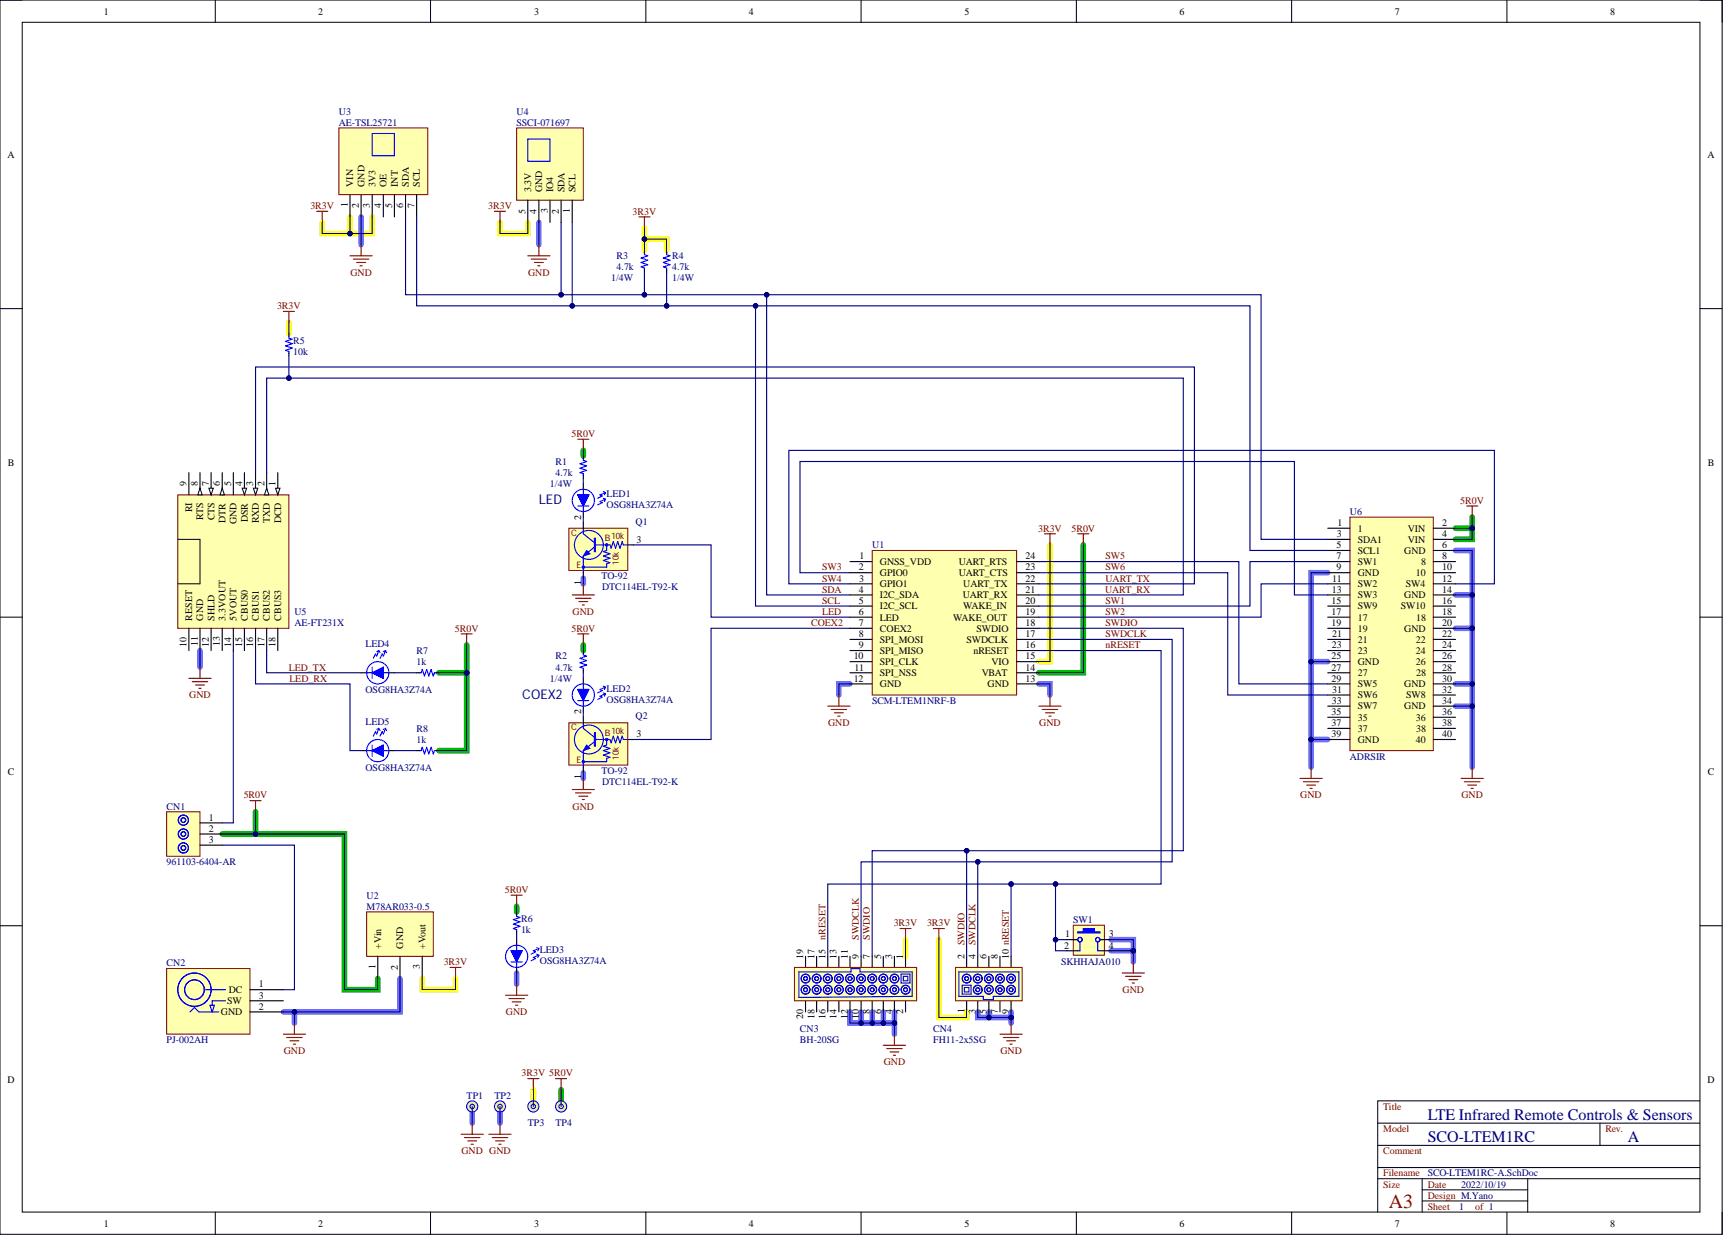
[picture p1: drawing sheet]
<svg xmlns="http://www.w3.org/2000/svg" width="393mm" height="282mm" viewBox="0 0 393 282" stroke-linecap="round" stroke-linejoin="round" font-family="sans-serif">
<defs><g id="words">
<text font-size="4.6" fill="#800000" x="317.1" y="275.7">A3</text>
<g font-size="3.7" fill="#000080">
<text x="325.9" y="255.5">LTE Infrared Remote Controls &amp; Sensors</text>
<text x="325.9" y="260.6">SCO-LTEM1RC</text>
<text x="371.6" y="260.6">A</text>
</g>
<g font-size="3" fill="#000080">
<text x="123" y="115.1">LED</text>
<text x="119.2" y="159.5">COEX2</text>
</g>
<g font-size="2.3">
<text x="23.7" y="3.3">1</text>
<text x="72.7" y="3.3">2</text>
<text x="121.9" y="3.3">3</text>
<text x="171" y="3.3">4</text>
<text x="220.2" y="3.3">5</text>
<text x="269.3" y="3.3">6</text>
<text x="318.4" y="3.3">7</text>
<text x="367.6" y="3.3">8</text>
<text x="1.7" y="36">A</text>
<text x="389.8" y="36">A</text>
<text x="79.4" y="47.3" transform="rotate(-90 79.4 47.3)">1</text>
<text x="80.7" y="42.6" transform="rotate(-90 80.7 42.6)">VIN</text>
<text x="81.9" y="47.5" transform="rotate(-90 81.9 47.5)">2</text>
<text x="83.2" y="42.6" transform="rotate(-90 83.2 42.6)">GND</text>
<text x="84.5" y="47.4" transform="rotate(-90 84.5 47.4)">3</text>
<text x="85.7" y="42.6" transform="rotate(-90 85.7 42.6)">3V3</text>
<text x="87" y="47.5" transform="rotate(-90 87 47.5)">4</text>
<text x="88.3" y="42.6" transform="rotate(-90 88.3 42.6)">OE</text>
<text x="89.5" y="47.5" transform="rotate(-90 89.5 47.5)">5</text>
<text x="90.8" y="42.6" transform="rotate(-90 90.8 42.6)">INT</text>
<text x="92.1" y="47.5" transform="rotate(-90 92.1 47.5)">6</text>
<text x="93.3" y="42.6" transform="rotate(-90 93.3 42.6)">SDA</text>
<text x="94.6" y="47.5" transform="rotate(-90 94.6 47.5)">7</text>
<text x="95.9" y="42.6" transform="rotate(-90 95.9 42.6)">SCL</text>
<text x="121.2" y="43.9" transform="rotate(-90 121.2 43.9)">3.3V</text>
<text x="123.8" y="43.9" transform="rotate(-90 123.8 43.9)">GND</text>
<text x="126.3" y="43.9" transform="rotate(-90 126.3 43.9)">IO4</text>
<text x="128.9" y="43.9" transform="rotate(-90 128.9 43.9)">SDA</text>
<text x="131.4" y="43.9" transform="rotate(-90 131.4 43.9)">SCL</text>
<text x="120" y="48.7" transform="rotate(-90 120 48.7)">5</text>
<text x="122.5" y="48.8" transform="rotate(-90 122.5 48.8)">4</text>
<text x="125" y="48.7" transform="rotate(-90 125 48.7)">3</text>
<text x="127.6" y="48.8" transform="rotate(-90 127.6 48.8)">2</text>
<text x="130.1" y="48.6" transform="rotate(-90 130.1 48.6)">1</text>
<text x="1.8" y="106.4">B</text>
<text x="389.9" y="106.4">B</text>
<text x="42.6" y="110.9" transform="rotate(-90 42.6 110.9)">9</text>
<text x="45.1" y="110.9" transform="rotate(-90 45.1 110.9)">8</text>
<text x="47.7" y="110.9" transform="rotate(-90 47.7 110.9)">7</text>
<text x="50.2" y="110.9" transform="rotate(-90 50.2 110.9)">6</text>
<text x="52.8" y="110.9" transform="rotate(-90 52.8 110.9)">5</text>
<text x="55.3" y="110.9" transform="rotate(-90 55.3 110.9)">4</text>
<text x="57.8" y="110.9" transform="rotate(-90 57.8 110.9)">3</text>
<text x="60.4" y="110.9" transform="rotate(-90 60.4 110.9)">2</text>
<text x="62.9" y="110.9" transform="rotate(-90 62.9 110.9)">1</text>
<text x="43.9" y="117" transform="rotate(-90 43.9 117)">RI</text>
<text x="46.4" y="118.8" transform="rotate(-90 46.4 118.8)">RTS</text>
<text x="49" y="118.8" transform="rotate(-90 49 118.8)">CTS</text>
<text x="51.5" y="119.3" transform="rotate(-90 51.5 119.3)">DTR</text>
<text x="54" y="119.6" transform="rotate(-90 54 119.6)">GND</text>
<text x="56.6" y="119.2" transform="rotate(-90 56.6 119.2)">DSR</text>
<text x="59.1" y="119.5" transform="rotate(-90 59.1 119.5)">RXD</text>
<text x="61.6" y="119.3" transform="rotate(-90 61.6 119.3)">TXD</text>
<text x="64.2" y="119.5" transform="rotate(-90 64.2 119.5)">DCD</text>
<text x="132.7" y="118.7" transform="rotate(-90 132.7 118.7)">2</text>
<text x="145.3" y="123.9">3</text>
<text x="305.1" y="125.1">5</text>
<text x="305.2" y="122.6">3</text>
<text x="305.3" y="120.1">1</text>
<text x="310" y="121.3">1</text>
<text x="310" y="123.9">SDA1</text>
<text x="321.4" y="121.3">VIN</text>
<text x="321.4" y="123.9">VIN</text>
<text x="329.2" y="120.1">2</text>
<text x="329.2" y="122.6">4</text>
<text x="329.2" y="125.1">6</text>
<text x="196" y="130.2">2</text>
<text x="196.2" y="127.7">1</text>
<text x="200.9" y="128.9">GNSS_VDD</text>
<text x="200.9" y="131.5">GPIO0</text>
<text x="218.9" y="131.5">UART_CTS</text>
<text x="218.9" y="128.9">UART_RTS</text>
<text x="234.1" y="130.2">23</text>
<text x="234.1" y="127.7">24</text>
<text x="305.1" y="127.7">7</text>
<text x="305.1" y="130.2">9</text>
<text x="310" y="126.4">SCL1</text>
<text x="310" y="128.9">SW1</text>
<text x="310" y="131.5">GND</text>
<text x="320.6" y="126.4">GND</text>
<text x="323.2" y="131.5">10</text>
<text x="324.4" y="128.9">8</text>
<text x="329.2" y="127.7">8</text>
<text x="329.2" y="130.2">10</text>
<text x="132.7" y="133.5" transform="rotate(-90 132.7 133.5)">1</text>
<text x="196" y="135.3">4</text>
<text x="196.1" y="137.8">5</text>
<text x="196.1" y="132.7">3</text>
<text x="200.9" y="134">GPIO1</text>
<text x="200.9" y="136.5">I2C_SDA</text>
<text x="219.8" y="136.5">UART_RX</text>
<text x="219.9" y="134">UART_TX</text>
<text x="234.1" y="137.8">20</text>
<text x="234.1" y="135.3">21</text>
<text x="234.1" y="132.7">22</text>
<text x="304" y="137.8">15</text>
<text x="304" y="135.3">13</text>
<text x="304.1" y="132.7">11</text>
<text x="310" y="134">SW2</text>
<text x="310" y="136.5">SW3</text>
<text x="320.6" y="136.5">GND</text>
<text x="321" y="134">SW4</text>
<text x="329.2" y="132.7">12</text>
<text x="329.2" y="135.3">14</text>
<text x="329.2" y="137.8">16</text>
<text x="43.9" y="141.6" transform="rotate(-90 43.9 141.6)">RESET</text>
<text x="46.4" y="141.6" transform="rotate(-90 46.4 141.6)">GND</text>
<text x="49" y="141.6" transform="rotate(-90 49 141.6)">SHLD</text>
<text x="51.5" y="141.6" transform="rotate(-90 51.5 141.6)">3.3VOUT</text>
<text x="54" y="141.6" transform="rotate(-90 54 141.6)">5VOUT</text>
<text x="56.6" y="141.6" transform="rotate(-90 56.6 141.6)">CBUS0</text>
<text x="59.1" y="141.6" transform="rotate(-90 59.1 141.6)">CBUS1</text>
<text x="61.6" y="141.6" transform="rotate(-90 61.6 141.6)">CBUS2</text>
<text x="64.2" y="141.6" transform="rotate(-90 64.2 141.6)">CBUS3</text>
<text x="196" y="140.4">6</text>
<text x="196" y="142.9">7</text>
<text x="200.9" y="139.1">I2C_SCL</text>
<text x="200.9" y="141.6">LED</text>
<text x="217.6" y="141.6">WAKE_OUT</text>
<text x="219.9" y="139.1">WAKE_IN</text>
<text x="234.1" y="142.9">18</text>
<text x="234.1" y="140.4">19</text>
<text x="304" y="140.4">17</text>
<text x="304" y="142.9">19</text>
<text x="310" y="139.1">SW9</text>
<text x="310" y="141.6">17</text>
<text x="319.8" y="139.1">SW10</text>
<text x="323.3" y="141.6">18</text>
<text x="329.2" y="140.4">18</text>
<text x="329.2" y="142.9">20</text>
<text x="42.6" y="147.6" transform="rotate(-90 42.6 147.6)">10</text>
<text x="45.1" y="147.5" transform="rotate(-90 45.1 147.5)">11</text>
<text x="47.7" y="147.6" transform="rotate(-90 47.7 147.6)">12</text>
<text x="50.2" y="147.5" transform="rotate(-90 50.2 147.5)">13</text>
<text x="52.8" y="147.6" transform="rotate(-90 52.8 147.6)">14</text>
<text x="55.3" y="147.6" transform="rotate(-90 55.3 147.6)">15</text>
<text x="57.8" y="147.6" transform="rotate(-90 57.8 147.6)">16</text>
<text x="60.4" y="147.6" transform="rotate(-90 60.4 147.6)">17</text>
<text x="62.9" y="147.6" transform="rotate(-90 62.9 147.6)">18</text>
<text x="196" y="148">9</text>
<text x="196.1" y="145.4">8</text>
<text x="200.9" y="144.2">COEX2</text>
<text x="200.9" y="146.7">SPI_MOSI</text>
<text x="200.9" y="149.2">SPI_MISO</text>
<text x="220.6" y="146.7">SWDCLK</text>
<text x="222.2" y="149.2">nRESET</text>
<text x="222.9" y="144.2">SWDIO</text>
<text x="234.1" y="148">16</text>
<text x="234.1" y="145.4">17</text>
<text x="304" y="148">23</text>
<text x="304.1" y="145.4">21</text>
<text x="310" y="144.2">19</text>
<text x="310" y="146.7">21</text>
<text x="310" y="149.2">23</text>
<text x="320.6" y="144.2">GND</text>
<text x="323.2" y="146.7">22</text>
<text x="323.2" y="149.2">24</text>
<text x="329.2" y="145.4">22</text>
<text x="329.2" y="148">24</text>
<text x="194.9" y="150.5">10</text>
<text x="194.9" y="155.6">12</text>
<text x="195.1" y="153">11</text>
<text x="200.9" y="151.8">SPI_CLK</text>
<text x="200.9" y="154.3">SPI_NSS</text>
<text x="224.1" y="154.3">VBAT</text>
<text x="226.3" y="151.8">VIO</text>
<text x="234.1" y="155.6">13</text>
<text x="234.1" y="153">14</text>
<text x="234.1" y="150.5">15</text>
<text x="304" y="153">27</text>
<text x="304" y="155.6">29</text>
<text x="304" y="150.5">25</text>
<text x="310" y="151.8">GND</text>
<text x="310" y="154.3">27</text>
<text x="323.2" y="151.8">26</text>
<text x="323.3" y="154.3">28</text>
<text x="329.2" y="150.5">26</text>
<text x="329.2" y="153">28</text>
<text x="329.2" y="155.6">30</text>
<text x="200.9" y="156.9">GND</text>
<text x="225.5" y="156.9">GND</text>
<text x="304" y="160.7">33</text>
<text x="304.1" y="158.1">31</text>
<text x="310" y="156.9">SW5</text>
<text x="310" y="159.4">SW6</text>
<text x="310" y="161.9">SW7</text>
<text x="320.6" y="156.9">GND</text>
<text x="320.6" y="161.9">GND</text>
<text x="321" y="159.4">SW8</text>
<text x="329.2" y="158.1">32</text>
<text x="329.2" y="160.7">34</text>
<text x="132.7" y="163.1" transform="rotate(-90 132.7 163.1)">2</text>
<text x="304" y="165.7">37</text>
<text x="304" y="163.2">35</text>
<text x="310" y="164.5">35</text>
<text x="310" y="167">37</text>
<text x="323.2" y="164.5">36</text>
<text x="323.3" y="167">38</text>
<text x="329.2" y="163.2">36</text>
<text x="329.2" y="165.7">38</text>
<text x="145.3" y="168.3">3</text>
<text x="304" y="168.3">39</text>
<text x="310" y="169.5">GND</text>
<text x="323.2" y="169.5">40</text>
<text x="329.2" y="168.3">40</text>
<text x="1.8" y="176.9">C</text>
<text x="132.7" y="177.9" transform="rotate(-90 132.7 177.9)">1</text>
<text x="389.9" y="176.9">C</text>
<text x="47.7" y="187.3">1</text>
<text x="47.7" y="189.8">2</text>
<text x="47.7" y="192.4">3</text>
<text x="243.2" y="214">1</text>
<text x="253.1" y="214">3</text>
<text x="85.7" y="221.1" transform="rotate(-90 85.7 221.1)">1</text>
<text x="87" y="216.5" transform="rotate(-90 87 216.5)">+Vin</text>
<text x="90.8" y="221.4" transform="rotate(-90 90.8 221.4)">2</text>
<text x="92.1" y="216.5" transform="rotate(-90 92.1 216.5)">GND</text>
<text x="95.9" y="221.3" transform="rotate(-90 95.9 221.3)">3</text>
<text x="97.1" y="216.5" transform="rotate(-90 97.1 216.5)">+Vout</text>
<text x="183.4" y="218.8" transform="rotate(-90 183.4 218.8)">19</text>
<text x="185.9" y="218.8" transform="rotate(-90 185.9 218.8)">17</text>
<text x="188.5" y="218.8" transform="rotate(-90 188.5 218.8)">15</text>
<text x="191" y="218.8" transform="rotate(-90 191 218.8)">13</text>
<text x="193.5" y="218.8" transform="rotate(-90 193.5 218.8)">11</text>
<text x="196.1" y="218.8" transform="rotate(-90 196.1 218.8)">9</text>
<text x="198.6" y="218.8" transform="rotate(-90 198.6 218.8)">7</text>
<text x="201.1" y="218.8" transform="rotate(-90 201.1 218.8)">5</text>
<text x="203.7" y="218.8" transform="rotate(-90 203.7 218.8)">3</text>
<text x="206.2" y="218.8" transform="rotate(-90 206.2 218.8)">1</text>
<text x="220.2" y="218.8" transform="rotate(-90 220.2 218.8)">2</text>
<text x="222.7" y="218.8" transform="rotate(-90 222.7 218.8)">4</text>
<text x="225.2" y="218.8" transform="rotate(-90 225.2 218.8)">6</text>
<text x="227.8" y="218.8" transform="rotate(-90 227.8 218.8)">8</text>
<text x="230.3" y="218.8" transform="rotate(-90 230.3 218.8)">10 nRESET</text>
<text x="243" y="216.5">2</text>
<text x="253.1" y="216.5">4</text>
<text x="52.2" y="226.6">DC</text>
<text x="59.1" y="225.4">1</text>
<text x="59.1" y="227.9">3</text>
<text x="50.4" y="231.7">GND</text>
<text x="51.9" y="229.2">SW</text>
<text x="59.1" y="230.4">2</text>
<text x="183.4" y="232.6" transform="rotate(-90 183.4 232.6)">20</text>
<text x="185.9" y="232.6" transform="rotate(-90 185.9 232.6)">18</text>
<text x="188.5" y="232.6" transform="rotate(-90 188.5 232.6)">16</text>
<text x="191" y="232.6" transform="rotate(-90 191 232.6)">14</text>
<text x="193.5" y="232.6" transform="rotate(-90 193.5 232.6)">12</text>
<text x="196.1" y="232.6" transform="rotate(-90 196.1 232.6)">10</text>
<text x="198.6" y="231.5" transform="rotate(-90 198.6 231.5)">8</text>
<text x="201.1" y="231.5" transform="rotate(-90 201.1 231.5)">6</text>
<text x="203.7" y="231.5" transform="rotate(-90 203.7 231.5)">4</text>
<text x="206.2" y="231.5" transform="rotate(-90 206.2 231.5)">2</text>
<text x="220.2" y="231.3" transform="rotate(-90 220.2 231.3)">1</text>
<text x="222.7" y="231.4" transform="rotate(-90 222.7 231.4)">3</text>
<text x="225.2" y="231.5" transform="rotate(-90 225.2 231.5)">5</text>
<text x="227.8" y="231.5" transform="rotate(-90 227.8 231.5)">7</text>
<text x="230.3" y="231.5" transform="rotate(-90 230.3 231.5)">9</text>
<text x="1.7" y="247.3">D</text>
<text x="389.8" y="247.3">D</text>
<text x="23.7" y="279.9">1</text>
<text x="72.7" y="279.9">2</text>
<text x="121.9" y="279.9">3</text>
<text x="171" y="279.9">4</text>
<text x="220.2" y="279.9">5</text>
<text x="269.3" y="279.9">6</text>
<text x="318.4" y="279.9">7</text>
<text x="367.6" y="279.9">8</text>
</g>
<g font-size="2.3" fill="#000080">
<text x="77.4" y="26.2">U3</text>
<text x="77.4" y="28.7">AE-TSL25721</text>
<text x="117.9" y="26.2">U4</text>
<text x="117.9" y="28.7">SSCI-071697</text>
<text x="140.8" y="59.1">R3</text>
<text x="153.5" y="59.1">R4</text>
<text x="139.5" y="64.2">1/4W</text>
<text x="140.8" y="61.7">4.7k</text>
<text x="153.5" y="64.2">1/4W</text>
<text x="153.5" y="61.7">4.7k</text>
<text x="67" y="78.4">R5</text>
<text x="67" y="81">10k</text>
<text x="126.8" y="106.1">R1</text>
<text x="125.6" y="111.2">1/4W</text>
<text x="126.8" y="108.6">4.7k</text>
<text x="138.5" y="113.5">LED1</text>
<text x="138.5" y="116">OSG8HA3Z74A</text>
<text x="145.1" y="119.8">Q1</text>
<text x="308.2" y="117.5">U6</text>
<text x="199.1" y="125.1">U1</text>
<text x="137.3" y="132.2">TO-92</text>
<text x="137.5" y="134.8">DTC114EL-T92-K</text>
<text x="67.2" y="140.4">U5</text>
<text x="67.2" y="142.9">AE-FT231X</text>
<text x="83.5" y="147.7">LED4</text>
<text x="95.1" y="149.2">R7</text>
<text x="95.1" y="151.8">1k</text>
<text x="125.6" y="155.6">1/4W</text>
<text x="126.8" y="150.5">R2</text>
<text x="126.8" y="153">4.7k</text>
<text x="83.5" y="158.1">OSG8HA3Z74A</text>
<text x="138.5" y="157.9">LED2</text>
<text x="138.5" y="160.4">OSG8HA3Z74A</text>
<text x="199.1" y="160.7">SCM-LTEM1NRF-B</text>
<text x="83.5" y="165.5">LED5</text>
<text x="95.1" y="167">R8</text>
<text x="145.1" y="164.2">Q2</text>
<text x="95.1" y="169.5">1k</text>
<text x="308.2" y="173.3">ADRSIR</text>
<text x="83.5" y="175.9">OSG8HA3Z74A</text>
<text x="137.3" y="176.6">TO-92</text>
<text x="137.5" y="179.2">DTC114EL-T92-K</text>
<text x="38" y="184.8">CN1</text>
<text x="38" y="197.5">961103-6404-AR</text>
<text x="83.7" y="205.1">U2</text>
<text x="83.7" y="207.6">M78AR033-0.5</text>
<text x="119" y="210.4">R6</text>
<text x="119" y="212.9">1k</text>
<text x="245" y="210.7">SW1</text>
<text x="38" y="220.6">CN2</text>
<text x="123.3" y="217.5">LED3</text>
<text x="123.3" y="220">OSG8HA3Z74A</text>
<text x="242.2" y="220.3">SKHHAJA010</text>
<text x="38" y="238.1">PJ-002AH</text>
<text x="182.6" y="235.5">CN3</text>
<text x="182.6" y="238.1">BH-20SG</text>
<text x="213.1" y="235.5">CN4</text>
<text x="213.1" y="238.1">FH11-2x5SG</text>
<text x="106.5" y="250.8">TP1</text>
<text x="112.9" y="250.8">TP2</text>
<text x="120.5" y="257.1">TP3</text>
<text x="126.8" y="257.1">TP4</text>
<text x="325.9" y="268.5">SCO-LTEM1RC-A.SchDoc</text>
<text x="333.6" y="271.1">2022/10/19</text>
<text x="333.1" y="276.1">1</text>
</g>
<g font-size="2.3" fill="#800000">
<text x="70.9" y="47.7">3R3V</text>
<text x="111.4" y="47.7">3R3V</text>
<text x="144.4" y="49">3R3V</text>
<text x="80" y="63">GND</text>
<text x="120.6" y="63">GND</text>
<text x="63.2" y="70.6">3R3V</text>
<text x="130.5" y="99.7">5R0V</text>
<text x="333.4" y="115">5R0V</text>
<text x="237" y="121.3">3R3V</text>
<text x="244.6" y="121.3">5R0V</text>
<text x="187.7" y="130.2">SW3</text>
<text x="252.4" y="127.7">SW5</text>
<text x="252.4" y="130.2">SW6</text>
<text x="187.7" y="135.3">SDA</text>
<text x="187.7" y="137.8">SCL</text>
<text x="187.7" y="132.7">SW4</text>
<text x="252.3" y="135.3">UART_RX</text>
<text x="252.4" y="132.7">UART_TX</text>
<text x="252.4" y="137.8">SW1</text>
<text x="130.7" y="140.4">GND</text>
<text x="185.2" y="142.9">COEX2</text>
<text x="187.7" y="140.4">LED</text>
<text x="252.4" y="142.9">SWDIO</text>
<text x="252.4" y="140.4">SW2</text>
<text x="103.8" y="144.2">5R0V</text>
<text x="130.5" y="144.2">5R0V</text>
<text x="252.4" y="145.4">SWDCLK</text>
<text x="252.4" y="148">nRESET</text>
<text x="65.9" y="153">LED_TX</text>
<text x="66.1" y="155.6">LED_RX</text>
<text x="43.2" y="159.4">GND</text>
<text x="189.1" y="165.7">GND</text>
<text x="237.2" y="165.7">GND</text>
<text x="55.6" y="182.2">5R0V</text>
<text x="130.7" y="184.8">GND</text>
<text x="296.9" y="182.2">GND</text>
<text x="333.6" y="182.2">GND</text>
<text x="115.2" y="203.8">5R0V</text>
<text x="188.5" y="214.5" transform="rotate(-90 188.5 214.5)">nRESET</text>
<text x="196.1" y="214.5" transform="rotate(-90 196.1 214.5)">SWDCLK</text>
<text x="198.6" y="214.5" transform="rotate(-90 198.6 214.5)">SWDIO</text>
<text x="204" y="211.4">3R3V</text>
<text x="211.6" y="211.4">3R3V</text>
<text x="220.2" y="215.7" transform="rotate(-90 220.2 215.7)">SWDIO</text>
<text x="222.7" y="215.7" transform="rotate(-90 222.7 215.7)">SWDCLK</text>
<text x="101.3" y="220.3">3R3V</text>
<text x="256.3" y="226.6">GND</text>
<text x="115.5" y="231.7">GND</text>
<text x="64.8" y="240.6">GND</text>
<text x="119" y="245.7">3R3V 5R0V</text>
<text x="201.7" y="243.1">GND</text>
<text x="228.4" y="240.6">GND</text>
<text x="315.8" y="253.3">Title</text>
<text x="105.3" y="263.4">GND GND</text>
<text x="315.8" y="258.4">Model</text>
<text x="315.8" y="263.4">Comment</text>
<text x="366.5" y="258.4">Rev.</text>
<text x="315.8" y="268.5">Filename</text>
<text x="315.8" y="271.1">Size</text>
<text x="325.9" y="271.1">Date</text>
<text x="325.9" y="273.6">Design M.Yano</text>
<text x="325.9" y="276.1">Sheet</text>
<text x="336.8" y="276.1">of 1</text>
</g>
<g font-size="2" fill="#800000">
<text x="130.4" y="122.3">C</text>
<text x="138.1" y="123.6">B10k</text>
<text x="131.6" y="129.7">E</text>
<text x="141.2" y="128.9" transform="rotate(-90 141.2 128.9)">10k</text>
<text x="130.4" y="166.7">C</text>
<text x="138.1" y="168">B10k</text>
<text x="141.2" y="173.3" transform="rotate(-90 141.2 173.3)">10k</text>
<text x="131.6" y="174.1">E</text>
</g>
</g></defs>
<g fill="none" stroke="#000" stroke-width=".23">
<path d="M0 0h393.2v281.7h-393.2zM0 0h5.1M5.1 5.1h383v271.5h-383zM49.1 0v5.1M98.3 0v5.1M147.4 0v5.1M196.6 0v5.1M245.7 0v5.1M294.9 0v5.1M344 0v5.1M388.1 0h5.1v5.1M0 70.4h5.1"/>
<path d="M388.1 70.4h5.1M0 140.9h5.1M388.1 140.9h5.1M0 211.3h5.1M388.1 211.3h5.1M314.5 256.3h73.6M365.3 256.3v5.1M388.1 251.3h-73.6v25.3M49.1 276.6v5.1M98.3 276.6v5.1M147.4 276.6v5.1M196.6 276.6v5.1"/>
<path d="M245.7 276.6v5.1M294.9 276.6v5.1M314.5 269h73.6M314.5 261.4h73.6M314.5 266.5h73.6M324.7 269v7.6M324.7 271.6h24.1M324.7 274.1h24.1M344 276.6v5.1M348.8 269v7.6M393.2 276.6v5.1"/>
</g>
<g fill="none" stroke="#6e6eff" stroke-width="1.3">
<path d="M82.4 49.5v6.3M123 50.8v5M133.2 132v1.2M303.1 130.7h-3.8v44.4M332.3 125.6h3.8v17.8M332.3 135.8h3.8M45.7 148.5v3.8M194 156.1h-2.5v2.5M237.2 156.1h2.5v2.5M299.3 151h3.8M332.3 156.1h3.8v19M332.3 143.4h3.8"/>
<path d="M336.1 143.4v12.7M133.2 176.4v1.3M299.3 168.8h3.8M332.3 161.2h3.8M253.7 214.5h5v2.5M253.7 217h5M258.7 217v2.5M64.7 231h2.5v2.5M91.3 223.3v7.7h-24.1M117.9 222.1v2.5M194 231v2.5h10.2v-2.5M196.6 231v2.5"/>
<path d="M199.1 231v2.5M201.7 231v2.5M204.2 233.5v2.5M223.2 231v1.2h2.5v-1.2M225.7 232.2h5.1v1.3M230.8 231v1.2M107.8 252.5v3.8M114.1 252.5v3.8"/>
</g>
<g fill="none" stroke="#00be00" stroke-width="1.3">
<path d="M133.2 102.8v1.3M336.1 118v2.6M247.3 124.4v29.2h-10.1M332.3 120.6h3.8M336.1 120.6v2.5h-3.8M100.2 153.6h6.3M106.5 153.6v17.7h-6.3M106.5 147.2v6.4M133.2 147.2v1.3M58.3 185.3v5.1h-7.6M58.3 190.4h20.3v35.5h7.6v-2.6M117.9 206.8v1.3"/>
<path d="M128.1 248.7v3.8"/>
</g>
<path d="M79.9 49.5v3.8M85 49.5v3.8h-11.4v-2.5M114.1 50.8v2.5h6.4v-2.5M147.1 54.6h5.1v2.5M147.1 52v5.1M65.9 73.6v2.5M239.7 124.4v26.6h-2.5M206.7 214.5v3.8M214.3 214.5v17.7h6.4v-1.2M96.4 223.3v2.6h7.6v-2.6M121.8 248.7v3.8" fill="none" stroke="#ff0" stroke-width="1.3"/>
<circle cx="121.8" cy="252.5" r="1.27" fill="#ffff80"/>
<circle cx="121.8" cy="252.5" r="1.27" fill="none" stroke="#00f" stroke-width=".25"/>
<circle cx="121.8" cy="252.5" r=".51" fill="#ffff80"/>
<circle cx="121.8" cy="252.5" r=".51" fill="none" stroke="#00f" stroke-width=".25"/>
<circle cx="128.1" cy="252.5" r="1.27" fill="#ffff80"/>
<circle cx="128.1" cy="252.5" r="1.27" fill="none" stroke="#00f" stroke-width=".25"/>
<circle cx="128.1" cy="252.5" r=".51" fill="#ffff80"/>
<circle cx="128.1" cy="252.5" r=".51" fill="none" stroke="#00f" stroke-width=".25"/>
<path d="M111.6 258.9h5.1M112.4 259.6h3.5M114.1 256.3v2.6M126.8 246.2h2.6M128.1 246.2v2.5M113.1 260.4h2.1M113.9 261.2h.5" fill="none" stroke="#800000" stroke-width=".25"/>
<circle cx="114.1" cy="252.5" r="1.27" fill="#ffff80"/>
<circle cx="114.1" cy="252.5" r="1.27" fill="none" stroke="#00f" stroke-width=".25"/>
<circle cx="114.1" cy="252.5" r=".51" fill="#ffff80"/>
<circle cx="114.1" cy="252.5" r=".51" fill="none" stroke="#00f" stroke-width=".25"/>
<path d="M105.3 258.9h5M106 259.6h3.6M107.8 256.3v2.6M106.8 260.4h2M107.5 261.2h.6" fill="none" stroke="#800000" stroke-width=".25"/>
<circle cx="107.8" cy="252.5" r="1.27" fill="#ffff80"/>
<circle cx="107.8" cy="252.5" r="1.27" fill="none" stroke="#00f" stroke-width=".25"/>
<circle cx="107.8" cy="252.5" r=".51" fill="#ffff80"/>
<circle cx="107.8" cy="252.5" r=".51" fill="none" stroke="#00f" stroke-width=".25"/>
<path d="M120.5 246.2h2.5M121.8 246.2v2.5" fill="none" stroke="#800000" stroke-width=".25"/>
<path d="M199.1 125.6h33v33h-33z" fill-rule="evenodd" fill="#ffffb0"/>
<path d="M199.1 125.6h33v33h-33z" fill="none" stroke="#800000" stroke-width=".23"/>
<g fill="none" stroke="#000" stroke-width=".25">
<path d="M194 128.2h5.1M194 130.7h5.1M194 133.2h5.1M194 135.8h5.1M194 138.3h5.1M232.1 128.2h5.1M232.1 130.7h5.1M232.1 133.2h5.1M232.1 135.8h5.1M232.1 138.3h5.1M194 140.9h5.1M194 143.4h5.1"/>
<path d="M194 145.9h5.1M194 148.5h5.1M194 151h5.1M194 153.6h5.1M194 156.1h5.1M232.1 140.9h5.1M232.1 143.4h5.1M232.1 145.9h5.1M232.1 148.5h5.1M232.1 151h5.1M232.1 153.6h5.1M232.1 156.1h5.1"/>
<path d="M220.7 218.3v2.5M223.2 218.3v2.5M225.7 218.3v2.5M228.3 218.3v2.5M230.8 218.3v2.5M220.7 228.4v2.6M223.2 228.4v2.6M225.7 228.4v2.6M228.3 228.4v2.6M230.8 228.4v2.6"/>
</g>
<g fill="none" stroke="#800000" stroke-width=".25">
<path d="M238.4 121.8h2.6M239.7 121.8v2.6M246 121.8h2.6M247.3 121.8v2.6M191.5 158.6v2.6M239.7 158.6v2.6M189 161.2h5M189.7 161.9h3.6M190.5 162.7h2M191.3 163.4h.5M237.2 161.2h5M237.9 161.9h3.6"/>
<path d="M238.7 162.7h2M239.4 163.4h.6"/>
</g>
<path d="M218.1 220.8h15.3v7.6h-15.3z" fill-rule="evenodd" fill="#ffffb0"/>
<path d="M218.1 220.8h15.3v7.6h-15.3z" fill="none" stroke="#800000" stroke-width=".23"/>
<g fill="none" stroke="#00f" stroke-width=".25">
<path d="M218.9 221.8h13.7v5.6h-5.8v.8h-2.3v-.8h-5.6zM219.7 224.9h2v2h-2zM220.2 225.4h1v1h-1z"/>
<circle cx="220.7" cy="223.3" r=".44"/>
<circle cx="220.7" cy="223.3" r=".45"/>
<circle cx="220.7" cy="223.3" r="1"/>
<circle cx="223.2" cy="223.3" r=".44"/>
<circle cx="223.2" cy="225.9" r=".44"/>
<circle cx="223.2" cy="225.9" r=".45"/>
<circle cx="223.2" cy="223.3" r=".45"/>
<circle cx="223.2" cy="223.3" r="1"/>
<circle cx="223.2" cy="225.9" r="1"/>
<circle cx="225.7" cy="223.3" r=".44"/>
<circle cx="225.7" cy="225.9" r=".44"/>
<circle cx="225.8" cy="225.9" r=".45"/>
<circle cx="225.8" cy="223.3" r=".45"/>
<circle cx="225.8" cy="223.3" r="1"/>
<circle cx="225.8" cy="225.9" r="1"/>
<circle cx="228.3" cy="223.3" r=".44"/>
<circle cx="228.3" cy="225.9" r=".44"/>
<circle cx="228.3" cy="225.9" r=".45"/>
<circle cx="228.3" cy="223.3" r=".45"/>
<circle cx="228.3" cy="223.3" r="1"/>
<circle cx="228.3" cy="225.9" r="1"/>
<circle cx="230.8" cy="223.3" r=".44"/>
<circle cx="230.8" cy="225.9" r=".44"/>
<circle cx="230.8" cy="225.9" r=".45"/>
<circle cx="230.8" cy="223.3" r=".45"/>
<circle cx="230.8" cy="223.3" r="1"/>
<circle cx="230.8" cy="225.9" r="1"/>
</g>
<path d="M213.1 211.9h2.5M214.3 211.9v2.6M228.3 236h5.1M229 236.8h3.6M229.8 237.6h2M230.6 238.3h.5M230.8 233.5v2.5" fill="none" stroke="#800000" stroke-width=".25"/>
<g fill="none" stroke="#000" stroke-width=".25">
<path d="M183.9 218.3v2.5M186.4 218.3v2.5M189 218.3v2.5M191.5 218.3v2.5M194 218.3v2.5M196.6 218.3v2.5M199.1 218.3v2.5M201.7 218.3v2.5M204.2 218.3v2.5M206.7 218.3v2.5M183.9 228.4v2.6M186.4 228.4v2.6"/>
<path d="M189 228.4v2.6M191.5 228.4v2.6M194 228.4v2.6M196.6 228.4v2.6M199.1 228.4v2.6M201.7 228.4v2.6M204.2 228.4v2.6M206.7 228.4v2.6"/>
</g>
<path d="M181.4 220.8h27.9v7.6h-27.9z" fill-rule="evenodd" fill="#ffffb0"/>
<path d="M181.4 220.8h27.9v7.6h-27.9z" fill="none" stroke="#800000" stroke-width=".23"/>
<g fill="none" stroke="#00f" stroke-width=".25">
<path d="M182.4 221.8h11.9v-.7h2v.7h11.9v5.6l-25.8 .3zM205.7 222.3h2v2.1h-2zM206.2 222.8h1v1.1h-1z"/>
<circle cx="183.9" cy="223.3" r=".44"/>
<circle cx="183.9" cy="225.9" r=".44"/>
<circle cx="183.9" cy="225.9" r=".45"/>
<circle cx="183.9" cy="223.3" r=".45"/>
<circle cx="183.9" cy="223.3" r="1"/>
<circle cx="183.9" cy="225.9" r="1"/>
<circle cx="186.4" cy="223.3" r=".44"/>
<circle cx="186.4" cy="225.9" r=".44"/>
<circle cx="186.4" cy="225.9" r=".45"/>
<circle cx="186.4" cy="223.3" r=".45"/>
<circle cx="186.4" cy="223.3" r="1"/>
<circle cx="186.4" cy="225.9" r="1"/>
<circle cx="189" cy="223.3" r=".44"/>
<circle cx="189" cy="225.9" r=".44"/>
<circle cx="189" cy="225.9" r=".45"/>
<circle cx="189" cy="223.3" r=".45"/>
<circle cx="189" cy="223.3" r="1"/>
<circle cx="189" cy="225.9" r="1"/>
<circle cx="191.5" cy="223.3" r=".44"/>
<circle cx="191.5" cy="225.9" r=".44"/>
<circle cx="191.5" cy="225.9" r=".45"/>
<circle cx="191.5" cy="223.3" r=".45"/>
<circle cx="191.5" cy="223.3" r="1"/>
<circle cx="191.5" cy="225.9" r="1"/>
<circle cx="194" cy="223.3" r=".44"/>
<circle cx="194" cy="225.9" r=".44"/>
<circle cx="194" cy="225.9" r=".45"/>
<circle cx="194" cy="223.3" r=".45"/>
<circle cx="194" cy="223.3" r="1"/>
<circle cx="194" cy="225.9" r="1"/>
<circle cx="196.6" cy="223.3" r=".44"/>
<circle cx="196.6" cy="225.9" r=".44"/>
<circle cx="196.6" cy="225.9" r=".45"/>
<circle cx="196.6" cy="223.3" r=".45"/>
<circle cx="196.6" cy="223.3" r="1"/>
<circle cx="196.6" cy="225.9" r="1"/>
<circle cx="199.1" cy="223.3" r=".44"/>
<circle cx="199.1" cy="225.9" r=".44"/>
<circle cx="199.1" cy="225.9" r=".45"/>
<circle cx="199.1" cy="223.3" r=".45"/>
<circle cx="199.1" cy="223.3" r="1"/>
<circle cx="199.1" cy="225.9" r="1"/>
<circle cx="201.7" cy="223.3" r=".44"/>
<circle cx="201.7" cy="225.9" r=".44"/>
<circle cx="201.7" cy="225.9" r=".45"/>
<circle cx="201.7" cy="223.3" r=".45"/>
<circle cx="201.7" cy="223.3" r="1"/>
<circle cx="201.7" cy="225.9" r="1"/>
<circle cx="204.2" cy="223.3" r=".44"/>
<circle cx="204.2" cy="225.9" r=".44"/>
<circle cx="204.2" cy="225.9" r=".45"/>
<circle cx="204.2" cy="223.3" r=".45"/>
<circle cx="204.2" cy="223.3" r="1"/>
<circle cx="204.2" cy="225.9" r="1"/>
<circle cx="206.7" cy="225.9" r=".44"/>
<circle cx="206.7" cy="225.9" r=".45"/>
<circle cx="206.7" cy="225.9" r="1"/>
</g>
<path d="M205.5 211.9h2.5M206.7 211.9v2.6M201.7 238.6h5M202.4 239.3h3.6M204.2 236v2.6M203.2 240.1h2M203.9 240.9h.5" fill="none" stroke="#800000" stroke-width=".25"/>
<path d="M38 221.1h19.1v14.9h-19.1z" fill-rule="evenodd" fill="#ffffb0"/>
<path d="M38 221.1h19.1v14.9h-19.1z" fill="none" stroke="#800000" stroke-width=".23"/>
<path d="M117.9 214.5v1.2M57.1 225.9h7.6M57.1 231h7.6M57.1 228.4h7.6M117.9 220.8v1.3" fill="none" stroke="#000" stroke-width=".25"/>
<g fill="none" stroke="#00f" stroke-width=".25">
<path d="M116.7 217h2.5l-1.3 2.5zM116.7 219.5h2.5M117.9 215.7v1.3M117.9 219.5v1.3M43.4 231l1-1.1 1 1.1h4.6M46.9 225.9h4.6M47.9 229.4h1.1l-.6 1.6zM51.5 228.4h-3.1v1"/>
<circle cx="44.4" cy="225.9" r="3.8"/>
<circle cx="44.4" cy="225.9" r="2.25"/>
</g>
<path d="M116.7 217h2.5l-1.3 2.5z" fill="#00f"/>
<path d="M116.7 217h2.5l-1.3 2.5z" fill="none" stroke="#00f" stroke-width=".23"/>
<g fill="none" stroke="#00f" stroke-width=".25">
<path d="M122.5 217.8l.5 .2M122.5 216.2l.5 .3M123 218l-1.2 .5 .5 .3-1.1 .5M123 218l-.2 .5M123 216.5l-1.2 .5 .5 .3-1.1 .5M123 216.5l-.2 .5"/>
<circle cx="117.9" cy="218.3" r="2.54"/>
</g>
<g fill="none" stroke="#800000" stroke-width=".25">
<path d="M334.8 115.5h2.6M336.1 115.5v2.5M296.8 177.7h5M297.5 178.4h3.6M298.3 179.2h2M299.1 179.9h.5M299.3 175.1v2.6M333.6 177.7h5M334.3 178.4h3.6M335.1 179.2h2M335.8 179.9h.5M336.1 175.1v2.6"/>
<path d="M116.7 204.3h2.5M117.9 204.3v2.5M64.7 236h5.1M65.4 236.8h3.6M66.2 237.6h2M67 238.3h.5M67.2 233.5v2.5M115.4 227.1h5.1M116.2 227.9h3.5M116.9 228.7h2.1M117.7 229.4h.5M117.9 224.6v2.5"/>
</g>
<path d="M40.6 112.9h25.3v30.5h-25.3z" fill-rule="evenodd" fill="#ffffb0"/>
<path d="M40.6 112.9h25.3v30.5h-25.3z" fill="none" stroke="#800000" stroke-width=".23"/>
<path d="M63.4 107.9v5" fill="none" stroke="#000" stroke-width=".25"/>
<path d="M62.9 111.4h1l-.5 1.5z" fill="#f8fcff"/>
<path d="M62.9 111.4h1l-.5 1.5z" fill="none" stroke="#000" stroke-width=".23"/>
<path d="M60.9 107.9v5" fill="none" stroke="#000" stroke-width=".25"/>
<path d="M60.9 111.4l.5 1.5h-1z" fill="#f8fcff"/>
<path d="M60.9 111.4l.5 1.5h-1z" fill="none" stroke="#000" stroke-width=".23"/>
<path d="M58.3 107.9v5" fill="none" stroke="#000" stroke-width=".25"/>
<path d="M57.8 111.4h1l-.5 1.5z" fill="#f8fcff"/>
<path d="M57.8 111.4h1l-.5 1.5z" fill="none" stroke="#000" stroke-width=".23"/>
<path d="M55.8 107.9v5" fill="none" stroke="#000" stroke-width=".25"/>
<path d="M55.3 111.4h1l-.5 1.5z" fill="#f8fcff"/>
<path d="M55.3 111.4h1l-.5 1.5z" fill="none" stroke="#000" stroke-width=".23"/>
<path d="M50.7 107.9v5M53.3 107.9v5" fill="none" stroke="#000" stroke-width=".25"/>
<path d="M50.7 111.4l.5 1.5h-1z" fill="#f8fcff"/>
<path d="M50.7 111.4l.5 1.5h-1z" fill="none" stroke="#000" stroke-width=".23"/>
<path d="M48.2 107.9v5" fill="none" stroke="#000" stroke-width=".25"/>
<path d="M47.7 111.4h1l-.5 1.5z" fill="#f8fcff"/>
<path d="M47.7 111.4h1l-.5 1.5z" fill="none" stroke="#000" stroke-width=".23"/>
<path d="M45.7 107.9v5" fill="none" stroke="#000" stroke-width=".25"/>
<path d="M45.7 111.4l.5 1.5h-1.1z" fill="#f8fcff"/>
<path d="M45.7 111.4l.5 1.5h-1.1zM40.6 123.1h5.1v10.1h-5.1" fill="none" stroke="#000" stroke-width=".23"/>
<path d="M43.1 107.9v5M43.1 143.4v5.1M45.7 143.4v5.1M48.2 143.4v5.1M50.7 143.4v5.1M53.3 143.4v5.1M55.8 143.4v5.1M58.3 143.4v5.1M60.9 143.4v5.1M63.4 143.4v5.1" fill="none" stroke="#000" stroke-width=".25"/>
<path d="M117.9 29.2h15.3v16.5h-15.3z" fill-rule="evenodd" fill="#ffffb0"/>
<path d="M117.9 29.2h15.3v16.5h-15.3z" fill="none" stroke="#800000" stroke-width=".23"/>
<path d="M120.5 45.7v5.1M123 45.7v5.1M125.6 45.7v5.1M128.1 45.7v5.1M130.6 45.7v5.1" fill="none" stroke="#000" stroke-width=".25"/>
<path d="M120.5 31.7h5.1v5.1h-5.1z" fill="none" stroke="#00f" stroke-width=".25"/>
<path d="M77.4 29.2h20.3v15.2h-20.3z" fill-rule="evenodd" fill="#ffffb0"/>
<path d="M77.4 29.2h20.3v15.2h-20.3z" fill="none" stroke="#800000" stroke-width=".23"/>
<path d="M79.9 44.4v5.1M82.4 44.4v5.1M85 44.4v5.1M87.5 44.4v5.1M90 44.4v5.1M92.6 44.4v5.1M95.1 44.4v5.1" fill="none" stroke="#000" stroke-width=".25"/>
<path d="M85 30.5h5v5h-5z" fill="none" stroke="#00f" stroke-width=".25"/>
<path d="M72.3 48.2h2.5M73.6 48.2v2.6M79.9 58.4h5.1M80.7 59.1h3.5M81.4 59.9h2.1M82.4 55.8v2.6M82.2 60.7h.5" fill="none" stroke="#800000" stroke-width=".25"/>
<path d="M245 211.2h7.1v6.8h-7.1z" fill-rule="evenodd" fill="#ffffb0"/>
<path d="M245 211.2h7.1v6.8h-7.1z" fill="none" stroke="#800000" stroke-width=".23"/>
<path d="M243.5 214.5h2.5M251.1 214.5h2.6" fill="none" stroke="#000" stroke-width=".25"/>
<path d="M246 212.7h1.3v-.8h2.5v.8h1.3v.2h-5.1z" fill-rule="evenodd" fill="#00f"/>
<g fill="none" stroke="#00f" stroke-width=".25">
<path d="M246 212.7h1.3v-.8h2.5v.8h1.3v.2h-5.1zM246.5 215v2h-.5M250.6 215v2h.5"/>
<circle cx="246.5" cy="214.5" r=".51"/>
<circle cx="250.6" cy="214.5" r=".51"/>
</g>
<path d="M243.5 217h2.5M251.1 217h2.6" fill="none" stroke="#000" stroke-width=".25"/>
<path d="M130.6 135.8h5.1M131.4 136.5h3.5M132.2 137.3h2M132.9 138.1h.5M133.2 133.2v2.6" fill="none" stroke="#800000" stroke-width=".25"/>
<path d="M129.9 120.6h13.4v9.6h-13.4z" fill-rule="evenodd" fill="#ffffb0"/>
<path d="M129.9 120.6h13.4v9.6h-13.4z" fill="none" stroke="#800000" stroke-width=".23"/>
<path d="M133.2 121.8l2.5 2.1M135.7 122.8h.3v3.1h-.3zM135.7 124.9l-2.5 2M135.8 122.8v3.1M136 124.4h2.2" fill="none" stroke="#00f" stroke-width=".25"/>
<path d="M133.9 125.6l.8 .8-1.5 .5z" fill="#00f"/>
<path d="M133.9 125.6l.8 .8-1.5 .5z" fill="none" stroke="#00f" stroke-width=".23"/>
<g fill="none" stroke="#00f" stroke-width=".25">
<path d="M131.9 112.9h2.5l-1.2 2.6zM131.9 115.5h2.5M133.2 104.6v.5l.7 .2-1.5 .5 1.5 .5-1.5 .6 1.5 .5-1.5 .5 .8 .2v.5M133.2 111.7v1.2M133.2 115.5v1.3M133.2 120.6v1.2M133.2 126.9v3.8M138.2 124.4h1.1l.2 .7 .5-1.5 .5 1.5 .5-1.5 .5 1.5 .5-1.5 .3 .8h1M138.5 124.4v1.2l-.8 .3 1.6 .5-1.6 .5 1.6 .5-1.6 .5 1.6 .5-.8 .3v.7h-5.3"/>
<circle cx="133.2" cy="129.4" r=".23"/>
<circle cx="133.2" cy="129.4" r=".24"/>
<circle cx="134.4" cy="124.4" r="3.3"/>
<circle cx="138.5" cy="124.4" r=".23"/>
<circle cx="138.5" cy="124.4" r=".24"/>
</g>
<path d="M133.2 104.1v.6M133.2 108.5v.6M133.2 110.4v1.3M133.2 116.8v1.2M133.2 119.3v1.4M133.2 130.6v1.4M143.3 124.4h1.3" fill="none" stroke="#000" stroke-width=".25"/>
<path d="M131.9 112.9h2.5l-1.2 2.6z" fill="#00f"/>
<path d="M131.9 112.9h2.5l-1.2 2.6z" fill="none" stroke="#00f" stroke-width=".23"/>
<g fill="none" stroke="#00f" stroke-width=".25">
<path d="M137.7 113.7l.5 .3M137.7 112.2l.5 .2M138.2 114l-1.2 .5 .5 .2-1 .5M138.2 114l-.2 .5M138.2 112.4l-1.2 .5 .5 .3-1 .5M138.2 112.4l-.2 .5"/>
<circle cx="133.2" cy="114.2" r="2.54"/>
</g>
<path d="M131.9 100.3h2.5M133.2 100.3v2.5M133.2 177.7v2.5M130.6 180.2h5.1M131.4 181h3.5M132.2 181.7h2M132.9 182.5h.5" fill="none" stroke="#800000" stroke-width=".25"/>
<path d="M129.9 165h13.4v9.6h-13.4z" fill-rule="evenodd" fill="#ffffb0"/>
<path d="M129.9 165h13.4v9.6h-13.4z" fill="none" stroke="#800000" stroke-width=".23"/>
<path d="M133.2 166.2l2.5 2.1M135.7 167.3h.3v3h-.3zM135.7 169.3l-2.5 2M135.8 167.3v3M136 168.8h2.2" fill="none" stroke="#00f" stroke-width=".25"/>
<path d="M133.9 170l.8 .8-1.5 .5z" fill="#00f"/>
<path d="M133.9 170l.8 .8-1.5 .5z" fill="none" stroke="#00f" stroke-width=".23"/>
<g fill="none" stroke="#00f" stroke-width=".25">
<path d="M131.9 157.4h2.5l-1.2 2.5zM131.9 159.9h2.5M133.2 149v.5l.7 .2-1.5 .6 1.5 .5-1.5 .5 1.5 .5-1.5 .5 .8 .2v.5M133.2 156.1v1.3M133.2 159.9v1.3M133.2 165v1.2M133.2 171.3v3.8M138.2 168.8h1.1l.2 .7 .5-1.5 .5 1.5 .5-1.5 .5 1.5 .5-1.5 .3 .8h1M138.5 168.8v1.2l-.8 .3 1.6 .5-1.6 .5 1.6 .5-1.6 .5 1.6 .5-.8 .3v.8h-5.3"/>
<circle cx="133.2" cy="173.9" r=".24"/>
<circle cx="134.4" cy="168.8" r="3.3"/>
<circle cx="138.5" cy="168.8" r=".23"/>
<circle cx="138.5" cy="168.8" r=".24"/>
</g>
<path d="M133.2 148.5v.6M133.2 152.9v.7M133.2 154.8v1.3M133.2 161.2v1.2M133.2 163.7v1.4M133.2 175v1.4M143.3 168.8h1.3" fill="none" stroke="#000" stroke-width=".25"/>
<path d="M131.9 157.4h2.5l-1.2 2.5z" fill="#00f"/>
<path d="M131.9 157.4h2.5l-1.2 2.5z" fill="none" stroke="#00f" stroke-width=".23"/>
<g fill="none" stroke="#00f" stroke-width=".25">
<path d="M137.7 158.1l.5 .3M137.7 156.6l.5 .3M138.2 158.4l-1.2 .5 .5 .2-1 .5M138.2 158.4l-.2 .5M138.2 156.9l-1.2 .5 .5 .2-1 .5M138.2 156.9l-.2 .5"/>
<circle cx="133.2" cy="158.6" r="2.54"/>
</g>
<path d="M43.1 154.8h5.1M43.9 155.6h3.5M44.6 156.3h2.1M45.4 157.1h.5M45.7 152.3v2.5M131.9 144.7h2.5M133.2 144.7v2.5M258.7 219.5v2.6M256.2 222.1h5.1M256.9 222.8h3.6M257.7 223.6h2M258.5 224.4h.5" fill="none" stroke="#800000" stroke-width=".25"/>
<path d="M83.7 208.1h15.2v10.2h-15.2z" fill-rule="evenodd" fill="#ffffb0"/>
<path d="M83.7 208.1h15.2v10.2h-15.2z" fill="none" stroke="#800000" stroke-width=".23"/>
<path d="M86.2 218.3v5M91.3 218.3v5M96.4 218.3v5" fill="none" stroke="#000" stroke-width=".25"/>
<path d="M102.7 220.8h2.6M104 220.8v2.5" fill="none" stroke="#800000" stroke-width=".25"/>
<path d="M308.2 118h19v53.3h-19z" fill-rule="evenodd" fill="#ffffb0"/>
<path d="M308.2 118h19v53.3h-19z" fill="none" stroke="#800000" stroke-width=".23"/>
<g fill="none" stroke="#000" stroke-width=".25">
<path d="M303.1 120.6h5.1M303.1 123.1h5.1M303.1 125.6h5.1M303.1 128.2h5.1M303.1 130.7h5.1M303.1 133.2h5.1M303.1 135.8h5.1M303.1 138.3h5.1M327.2 120.6h5.1M327.2 123.1h5.1M327.2 125.6h5.1M327.2 128.2h5.1"/>
<path d="M327.2 130.7h5.1M327.2 133.2h5.1M327.2 135.8h5.1M327.2 138.3h5.1M303.1 140.9h5.1M303.1 143.4h5.1M303.1 145.9h5.1M303.1 148.5h5.1M303.1 151h5.1M303.1 153.6h5.1M303.1 156.1h5.1M303.1 158.6h5.1"/>
<path d="M327.2 140.9h5.1M327.2 143.4h5.1M327.2 145.9h5.1M327.2 148.5h5.1M327.2 151h5.1M327.2 153.6h5.1M327.2 156.1h5.1M327.2 158.6h5.1M303.1 161.2h5.1M303.1 163.7h5.1M303.1 166.2h5.1M303.1 168.8h5.1"/>
<path d="M327.2 161.2h5.1M327.2 163.7h5.1M327.2 166.2h5.1M327.2 168.8h5.1"/>
</g>
<path d="M38 185.3h7.7v10.1h-7.7z" fill-rule="evenodd" fill="#ffffb0"/>
<path d="M38 185.3h7.7v10.1h-7.7z" fill="none" stroke="#800000" stroke-width=".23"/>
<path d="M147.1 57.1v.6M152.2 57.1v.6M147.1 61.6v.6M152.2 61.6v.6M82.4 153.6h1.3M88.8 153.6h1.2M45.7 187.8h5M45.7 190.4h5M45.7 192.9h5" fill="none" stroke="#000" stroke-width=".25"/>
<g fill="none" stroke="#00f" stroke-width=".25">
<path d="M147.1 57.6v.5l.8 .3-1.5 .5 1.5 .5-1.5 .5 1.5 .5-1.5 .5 .7 .3v.5M152.2 57.6v.5l.8 .3-1.6 .5 1.6 .5-1.6 .5 1.6 .5-1.6 .5 .8 .3v.5M83.7 153.6h1.3M85 153.6l2.5-1.3v2.5zM85 152.3v2.5M87.5 153.6h1.3"/>
<circle cx="41.9" cy="187.2" r=".53"/>
<circle cx="41.9" cy="190.4" r=".53"/>
<circle cx="41.9" cy="193.5" r=".53"/>
<circle cx="41.9" cy="187.2" r="1.16"/>
<circle cx="41.9" cy="190.4" r="1.16"/>
<circle cx="41.9" cy="193.5" r="1.16"/>
</g>
<path d="M112.9 48.2h2.5M114.1 48.2v2.6M120.5 58.4h5.1M121.2 59.1h3.6M122 59.9h2M123 55.8v2.6M145.8 49.5h2.6M147.1 49.5v2.5M122.8 60.7h.5M57.1 182.7h2.5M58.3 182.7v2.6" fill="none" stroke="#800000" stroke-width=".25"/>
<path d="M85 153.6l2.5-1.3v2.5z" fill="#00f"/>
<path d="M85 153.6l2.5-1.3v2.5z" fill="none" stroke="#00f" stroke-width=".23"/>
<g fill="none" stroke="#00f" stroke-width=".25">
<path d="M86.5 148.5l-.5 1.2-.3-.5-.5 1.1M86.5 148.5l-.5 .2M86.5 148.5l.2 .5M88 148.5l-.5 1.2-.2-.5-.6 1.1M88 148.5l-.5 .2M88 148.5l.3 .5M83.7 171.3h1.3M85 171.3l2.5-1.3v2.6zM85 170v2.6M87.5 171.3h1.3"/>
<circle cx="86.2" cy="153.6" r="2.54"/>
</g>
<path d="M82.4 171.3h1.3M88.8 171.3h1.2" fill="none" stroke="#000" stroke-width=".25"/>
<path d="M85 171.3l2.5-1.3v2.6z" fill="#00f"/>
<path d="M85 171.3l2.5-1.3v2.6z" fill="none" stroke="#00f" stroke-width=".23"/>
<g fill="none" stroke="#00f" stroke-width=".25">
<path d="M65.9 76.7v.5l.8 .2-1.5 .5 1.5 .5-1.5 .5 1.5 .5-1.5 .6 .7 .2v.5M95.6 153.6h.5l.3-.8 .5 1.5 .5-1.5 .5 1.5 .5-1.5 .5 1.5 .3-.7h.5M86.5 166.2l-.5 1.3-.3-.5-.5 1M86.5 166.2l-.5 .3M86.5 166.2l.2 .5M88 166.2l-.5 1.3-.2-.5-.6 1M88 166.2l-.5 .3M88 166.2l.3 .5M95.6 171.3h.5l.3-.7 .5 1.5 .5-1.5 .5 1.5 .5-1.5 .5 1.5 .3-.8h.5M117.9 208.6v.5l.8 .3-1.5 .5 1.5 .5-1.5 .5 1.5 .5-1.5 .5 .7 .3v.5"/>
<circle cx="86.2" cy="171.3" r="2.54"/>
</g>
<path d="M64.7 71.1h2.5M65.9 71.1v2.5M105.3 144.7h2.5M106.5 144.7v2.5" fill="none" stroke="#800000" stroke-width=".25"/>
<path d="M65.9 76.1v.7M65.9 80.6v.6M95.1 153.6h.7M99.6 153.6h.6M95.1 171.3h.7M99.6 171.3h.6M117.9 208.1v.6M117.9 212.6v.6" fill="none" stroke="#000" stroke-width=".25"/>
<path d="M336.1 143.4v12.7" fill="none" stroke="#000080" stroke-width=".25"/>
<circle cx="336.1" cy="156.1" r=".51" fill="#000080"/>
<circle cx="336.1" cy="156.1" r=".51" fill="none" stroke="#000080" stroke-width=".23"/>
<circle cx="336.1" cy="143.4" r=".51" fill="#000080"/>
<circle cx="336.1" cy="143.4" r=".51" fill="none" stroke="#000080" stroke-width=".23"/>
<path d="M50.7 192.9h16.5v33h-2.5M58.3 185.3v5.1h-7.6" fill="none" stroke="#000080" stroke-width=".25"/>
<circle cx="58.3" cy="190.4" r=".51" fill="#000080"/>
<circle cx="58.3" cy="190.4" r=".51" fill="none" stroke="#000080" stroke-width=".23"/>
<path d="M53.3 148.5v39.3h-2.6M58.3 190.4h20.3v35.5h7.6v-2.6" fill="none" stroke="#000080" stroke-width=".25"/>
<circle cx="58.3" cy="190.4" r=".51" fill="#000080"/>
<circle cx="58.3" cy="190.4" r=".51" fill="none" stroke="#000080" stroke-width=".23"/>
<path d="M58.3 107.9v-24.1h214.4v49.4h-35.5M60.9 107.9v-21.6h209.2v49.5h-32.9M58.3 148.5v7.6h21.6v15.2h2.5M60.9 148.5v5.1h21.5" fill="none" stroke="#000080" stroke-width=".25"/>
<circle cx="65.9" cy="86.3" r=".51" fill="#000080"/>
<circle cx="65.9" cy="86.3" r=".51" fill="none" stroke="#000080" stroke-width=".23"/>
<path d="M64.7 231h2.5v2.5" fill="none" stroke="#000080" stroke-width=".25"/>
<circle cx="67.2" cy="231" r=".51" fill="#000080"/>
<circle cx="67.2" cy="231" r=".51" fill="none" stroke="#000080" stroke-width=".23"/>
<path d="M91.3 223.3v7.7h-24.1" fill="none" stroke="#000080" stroke-width=".25"/>
<circle cx="67.2" cy="231" r=".51" fill="#000080"/>
<circle cx="67.2" cy="231" r=".51" fill="none" stroke="#000080" stroke-width=".23"/>
<path d="M85 49.5v3.8h-11.4v-2.5" fill="none" stroke="#000080" stroke-width=".25"/>
<circle cx="79.9" cy="53.3" r=".51" fill="#000080"/>
<circle cx="79.9" cy="53.3" r=".51" fill="none" stroke="#000080" stroke-width=".23"/>
<path d="M92.6 49.5v17.8h35.5v-16.5M90 153.6h5.1M90 171.3h5.1" fill="none" stroke="#000080" stroke-width=".25"/>
<circle cx="128.1" cy="67.3" r=".51" fill="#000080"/>
<circle cx="128.1" cy="67.3" r=".51" fill="none" stroke="#000080" stroke-width=".23"/>
<path d="M95.1 49.5v20.3h35.5v-19" fill="none" stroke="#000080" stroke-width=".25"/>
<circle cx="130.6" cy="69.8" r=".51" fill="#000080"/>
<circle cx="130.6" cy="69.8" r=".51" fill="none" stroke="#000080" stroke-width=".23"/>
<path d="M106.5 153.6v17.7h-6.3M96.4 223.3v2.6h7.6v-2.6" fill="none" stroke="#000080" stroke-width=".25"/>
<circle cx="106.5" cy="153.6" r=".51" fill="#000080"/>
<circle cx="106.5" cy="153.6" r=".51" fill="none" stroke="#000080" stroke-width=".23"/>
<path d="M100.2 153.6h6.3" fill="none" stroke="#000080" stroke-width=".25"/>
<circle cx="106.5" cy="153.6" r=".51" fill="#000080"/>
<circle cx="106.5" cy="153.6" r=".51" fill="none" stroke="#000080" stroke-width=".23"/>
<path d="M114.1 50.8v2.5h6.4v-2.5M128.1 67.3h46.9v68.5h19" fill="none" stroke="#000080" stroke-width=".25"/>
<circle cx="175" cy="67.3" r=".51" fill="#000080"/>
<circle cx="175" cy="67.3" r=".51" fill="none" stroke="#000080" stroke-width=".23"/>
<circle cx="147.1" cy="67.3" r=".51" fill="#000080"/>
<circle cx="147.1" cy="67.3" r=".51" fill="none" stroke="#000080" stroke-width=".23"/>
<circle cx="128.1" cy="67.3" r=".51" fill="#000080"/>
<circle cx="128.1" cy="67.3" r=".51" fill="none" stroke="#000080" stroke-width=".23"/>
<path d="M130.6 69.8h41.9v68.5h21.5" fill="none" stroke="#000080" stroke-width=".25"/>
<circle cx="130.6" cy="69.8" r=".51" fill="#000080"/>
<circle cx="130.6" cy="69.8" r=".51" fill="none" stroke="#000080" stroke-width=".23"/>
<circle cx="152.2" cy="69.8" r=".51" fill="#000080"/>
<circle cx="152.2" cy="69.8" r=".51" fill="none" stroke="#000080" stroke-width=".23"/>
<circle cx="172.5" cy="69.8" r=".51" fill="#000080"/>
<circle cx="172.5" cy="69.8" r=".51" fill="none" stroke="#000080" stroke-width=".23"/>
<path d="M147.1 54.6h5.1v2.5M144.6 124.4h17.7v16.5h31.7M194 143.4h-31.7v25.4h-17.7" fill="none" stroke="#000080" stroke-width=".25"/>
<circle cx="147.1" cy="54.6" r=".51" fill="#000080"/>
<circle cx="147.1" cy="54.6" r=".51" fill="none" stroke="#000080" stroke-width=".23"/>
<path d="M172.5 69.8h112.9v55.8h17.7" fill="none" stroke="#000080" stroke-width=".25"/>
<circle cx="172.5" cy="69.8" r=".51" fill="#000080"/>
<circle cx="172.5" cy="69.8" r=".51" fill="none" stroke="#000080" stroke-width=".23"/>
<path d="M175 67.3h112.9v55.8h15.2" fill="none" stroke="#000080" stroke-width=".25"/>
<circle cx="175" cy="67.3" r=".51" fill="#000080"/>
<circle cx="175" cy="67.3" r=".51" fill="none" stroke="#000080" stroke-width=".23"/>
<path d="M194 133.2h-13.9v-30.4h161.1v30.4h-8.9M194 130.7h-11.4v-25.4h112.9v30.5h7.6M189 218.3v-16.5h41.8v16.5" fill="none" stroke="#000080" stroke-width=".25"/>
<circle cx="230.8" cy="201.8" r=".51" fill="#000080"/>
<circle cx="230.8" cy="201.8" r=".51" fill="none" stroke="#000080" stroke-width=".23"/>
<path d="M194 156.1h-2.5v2.5M194 231v2.5h10.2v-2.5" fill="none" stroke="#000080" stroke-width=".25"/>
<circle cx="196.6" cy="233.5" r=".51" fill="#000080"/>
<circle cx="196.6" cy="233.5" r=".51" fill="none" stroke="#000080" stroke-width=".23"/>
<circle cx="199.1" cy="233.5" r=".51" fill="#000080"/>
<circle cx="199.1" cy="233.5" r=".51" fill="none" stroke="#000080" stroke-width=".23"/>
<circle cx="201.7" cy="233.5" r=".51" fill="#000080"/>
<circle cx="201.7" cy="233.5" r=".51" fill="none" stroke="#000080" stroke-width=".23"/>
<circle cx="204.2" cy="233.5" r=".51" fill="#000080"/>
<circle cx="204.2" cy="233.5" r=".51" fill="none" stroke="#000080" stroke-width=".23"/>
<path d="M223.2 196.7h-26.6v21.6" fill="none" stroke="#000080" stroke-width=".25"/>
<circle cx="223.2" cy="196.7" r=".51" fill="#000080"/>
<circle cx="223.2" cy="196.7" r=".51" fill="none" stroke="#000080" stroke-width=".23"/>
<path d="M220.7 194.2h-21.6v24.1" fill="none" stroke="#000080" stroke-width=".25"/>
<circle cx="220.7" cy="194.2" r=".51" fill="#000080"/>
<circle cx="220.7" cy="194.2" r=".51" fill="none" stroke="#000080" stroke-width=".23"/>
<path d="M237.2 143.4h32.9v50.8h-49.4v24.1M214.3 214.5v17.7h6.4v-1.2" fill="none" stroke="#000080" stroke-width=".25"/>
<circle cx="220.7" cy="194.2" r=".51" fill="#000080"/>
<circle cx="220.7" cy="194.2" r=".51" fill="none" stroke="#000080" stroke-width=".23"/>
<path d="M223.2 231v1.2h2.5v-1.2" fill="none" stroke="#000080" stroke-width=".25"/>
<circle cx="225.7" cy="232.2" r=".51" fill="#000080"/>
<circle cx="225.7" cy="232.2" r=".51" fill="none" stroke="#000080" stroke-width=".23"/>
<path d="M237.2 145.9h30.4v50.8h-44.4v21.6" fill="none" stroke="#000080" stroke-width=".25"/>
<circle cx="223.2" cy="196.7" r=".51" fill="#000080"/>
<circle cx="223.2" cy="196.7" r=".51" fill="none" stroke="#000080" stroke-width=".23"/>
<path d="M225.7 232.2h5.1v1.3" fill="none" stroke="#000080" stroke-width=".25"/>
<circle cx="230.8" cy="232.2" r=".51" fill="#000080"/>
<circle cx="230.8" cy="232.2" r=".51" fill="none" stroke="#000080" stroke-width=".23"/>
<circle cx="225.7" cy="232.2" r=".51" fill="#000080"/>
<circle cx="225.7" cy="232.2" r=".51" fill="none" stroke="#000080" stroke-width=".23"/>
<path d="M230.8 201.8h10.2v15.2h2.5" fill="none" stroke="#000080" stroke-width=".25"/>
<circle cx="230.8" cy="201.8" r=".51" fill="#000080"/>
<circle cx="230.8" cy="201.8" r=".51" fill="none" stroke="#000080" stroke-width=".23"/>
<circle cx="241" cy="201.8" r=".51" fill="#000080"/>
<circle cx="241" cy="201.8" r=".51" fill="none" stroke="#000080" stroke-width=".23"/>
<circle cx="241" cy="214.5" r=".51" fill="#000080"/>
<circle cx="241" cy="214.5" r=".51" fill="none" stroke="#000080" stroke-width=".23"/>
<path d="M239.7 124.4v26.6h-2.5M247.3 124.4v29.2h-10.1M237.2 156.1h2.5v2.5M237.2 148.5h27.9v53.3h-24.1" fill="none" stroke="#000080" stroke-width=".25"/>
<circle cx="241" cy="201.8" r=".51" fill="#000080"/>
<circle cx="241" cy="201.8" r=".51" fill="none" stroke="#000080" stroke-width=".23"/>
<path d="M237.2 130.7h43.1v27.9h22.8M237.2 128.2h45.6v27.9h20.3M303.1 133.2h-15.2v7.7h-50.7M303.1 128.2h-17.7v10.1h-48.2M241 214.5h2.5" fill="none" stroke="#000080" stroke-width=".25"/>
<circle cx="241" cy="214.5" r=".51" fill="#000080"/>
<circle cx="241" cy="214.5" r=".51" fill="none" stroke="#000080" stroke-width=".23"/>
<path d="M253.7 217h5" fill="none" stroke="#000080" stroke-width=".25"/>
<circle cx="258.7" cy="217" r=".51" fill="#000080"/>
<circle cx="258.7" cy="217" r=".51" fill="none" stroke="#000080" stroke-width=".23"/>
<path d="M253.7 214.5h5v2.5" fill="none" stroke="#000080" stroke-width=".25"/>
<circle cx="258.7" cy="217" r=".51" fill="#000080"/>
<circle cx="258.7" cy="217" r=".51" fill="none" stroke="#000080" stroke-width=".23"/>
<path d="M299.3 168.8h3.8" fill="none" stroke="#000080" stroke-width=".25"/>
<circle cx="299.3" cy="168.8" r=".51" fill="#000080"/>
<circle cx="299.3" cy="168.8" r=".51" fill="none" stroke="#000080" stroke-width=".23"/>
<path d="M299.3 151h3.8" fill="none" stroke="#000080" stroke-width=".25"/>
<circle cx="299.3" cy="151" r=".51" fill="#000080"/>
<circle cx="299.3" cy="151" r=".51" fill="none" stroke="#000080" stroke-width=".23"/>
<path d="M303.1 130.7h-3.8v44.4" fill="none" stroke="#000080" stroke-width=".25"/>
<circle cx="299.3" cy="168.8" r=".51" fill="#000080"/>
<circle cx="299.3" cy="168.8" r=".51" fill="none" stroke="#000080" stroke-width=".23"/>
<circle cx="299.3" cy="151" r=".51" fill="#000080"/>
<circle cx="299.3" cy="151" r=".51" fill="none" stroke="#000080" stroke-width=".23"/>
<path d="M332.3 161.2h3.8" fill="none" stroke="#000080" stroke-width=".25"/>
<circle cx="336.1" cy="161.2" r=".51" fill="#000080"/>
<circle cx="336.1" cy="161.2" r=".51" fill="none" stroke="#000080" stroke-width=".23"/>
<path d="M332.3 156.1h3.8v19" fill="none" stroke="#000080" stroke-width=".25"/>
<circle cx="336.1" cy="156.1" r=".51" fill="#000080"/>
<circle cx="336.1" cy="156.1" r=".51" fill="none" stroke="#000080" stroke-width=".23"/>
<circle cx="336.1" cy="161.2" r=".51" fill="#000080"/>
<circle cx="336.1" cy="161.2" r=".51" fill="none" stroke="#000080" stroke-width=".23"/>
<path d="M332.3 143.4h3.8" fill="none" stroke="#000080" stroke-width=".25"/>
<circle cx="336.1" cy="143.4" r=".51" fill="#000080"/>
<circle cx="336.1" cy="143.4" r=".51" fill="none" stroke="#000080" stroke-width=".23"/>
<path d="M332.3 135.8h3.8" fill="none" stroke="#000080" stroke-width=".25"/>
<circle cx="336.1" cy="135.8" r=".51" fill="#000080"/>
<circle cx="336.1" cy="135.8" r=".51" fill="none" stroke="#000080" stroke-width=".23"/>
<path d="M332.3 125.6h3.8v17.8" fill="none" stroke="#000080" stroke-width=".25"/>
<circle cx="336.1" cy="135.8" r=".51" fill="#000080"/>
<circle cx="336.1" cy="135.8" r=".51" fill="none" stroke="#000080" stroke-width=".23"/>
<circle cx="336.1" cy="143.4" r=".51" fill="#000080"/>
<circle cx="336.1" cy="143.4" r=".51" fill="none" stroke="#000080" stroke-width=".23"/>
<path d="M336.1 120.6v2.5h-3.8" fill="none" stroke="#000080" stroke-width=".25"/>
<circle cx="336.1" cy="120.6" r=".51" fill="#000080"/>
<circle cx="336.1" cy="120.6" r=".51" fill="none" stroke="#000080" stroke-width=".23"/>
<path d="M332.3 120.6h3.8" fill="none" stroke="#000080" stroke-width=".25"/>
<circle cx="336.1" cy="120.6" r=".51" fill="#000080"/>
<circle cx="336.1" cy="120.6" r=".51" fill="none" stroke="#000080" stroke-width=".23"/>
<path d="M65.9 81.2v5.1M45.7 148.5v3.8" fill="none" stroke="#000080" stroke-width=".25"/>
<circle cx="65.9" cy="86.3" r=".51" fill="#000080"/>
<circle cx="65.9" cy="86.3" r=".51" fill="none" stroke="#000080" stroke-width=".23"/>
<path d="M79.9 49.5v3.8M65.9 73.6v2.5" fill="none" stroke="#000080" stroke-width=".25"/>
<circle cx="79.9" cy="53.3" r=".51" fill="#000080"/>
<circle cx="79.9" cy="53.3" r=".51" fill="none" stroke="#000080" stroke-width=".23"/>
<path d="M82.4 49.5v6.3M106.5 147.2v6.4" fill="none" stroke="#000080" stroke-width=".25"/>
<circle cx="106.5" cy="153.6" r=".51" fill="#000080"/>
<circle cx="106.5" cy="153.6" r=".51" fill="none" stroke="#000080" stroke-width=".23"/>
<g fill="none" stroke="#000080" stroke-width=".25">
<path d="M123 50.8v5M147.1 62.2v5.1M133.2 102.8v1.3M133.2 109.1v1.3M133.2 118v1.3M133.2 132v1.2M133.2 147.2v1.3M133.2 153.6v1.2M133.2 162.4v1.3M133.2 176.4v1.3M117.9 206.8v1.3M117.9 213.2v1.3"/>
<path d="M117.9 222.1v2.5M107.8 252.5v3.8M114.1 252.5v3.8M121.8 248.7v3.8M128.1 248.7v3.8"/>
</g>
<circle cx="147.1" cy="67.3" r=".51" fill="#000080"/>
<circle cx="147.1" cy="67.3" r=".51" fill="none" stroke="#000080" stroke-width=".23"/>
<path d="M147.1 52v5.1" fill="none" stroke="#000080" stroke-width=".25"/>
<circle cx="147.1" cy="54.6" r=".51" fill="#000080"/>
<circle cx="147.1" cy="54.6" r=".51" fill="none" stroke="#000080" stroke-width=".23"/>
<path d="M152.2 62.2v7.6" fill="none" stroke="#000080" stroke-width=".25"/>
<circle cx="152.2" cy="69.8" r=".51" fill="#000080"/>
<circle cx="152.2" cy="69.8" r=".51" fill="none" stroke="#000080" stroke-width=".23"/>
<path d="M196.6 231v2.5" fill="none" stroke="#000080" stroke-width=".25"/>
<circle cx="196.6" cy="233.5" r=".51" fill="#000080"/>
<circle cx="196.6" cy="233.5" r=".51" fill="none" stroke="#000080" stroke-width=".23"/>
<path d="M199.1 231v2.5" fill="none" stroke="#000080" stroke-width=".25"/>
<circle cx="199.1" cy="233.5" r=".51" fill="#000080"/>
<circle cx="199.1" cy="233.5" r=".51" fill="none" stroke="#000080" stroke-width=".23"/>
<path d="M201.7 231v2.5" fill="none" stroke="#000080" stroke-width=".25"/>
<circle cx="201.7" cy="233.5" r=".51" fill="#000080"/>
<circle cx="201.7" cy="233.5" r=".51" fill="none" stroke="#000080" stroke-width=".23"/>
<path d="M204.2 233.5v2.5" fill="none" stroke="#000080" stroke-width=".25"/>
<circle cx="204.2" cy="233.5" r=".51" fill="#000080"/>
<circle cx="204.2" cy="233.5" r=".51" fill="none" stroke="#000080" stroke-width=".23"/>
<path d="M206.7 214.5v3.8M230.8 231v1.2" fill="none" stroke="#000080" stroke-width=".25"/>
<circle cx="230.8" cy="232.2" r=".51" fill="#000080"/>
<circle cx="230.8" cy="232.2" r=".51" fill="none" stroke="#000080" stroke-width=".23"/>
<path d="M258.7 217v2.5" fill="none" stroke="#000080" stroke-width=".25"/>
<circle cx="258.7" cy="217" r=".51" fill="#000080"/>
<circle cx="258.7" cy="217" r=".51" fill="none" stroke="#000080" stroke-width=".23"/>
<path d="M336.1 118v2.6" fill="none" stroke="#000080" stroke-width=".25"/>
<circle cx="336.1" cy="120.6" r=".51" fill="#000080"/>
<circle cx="336.1" cy="120.6" r=".51" fill="none" stroke="#000080" stroke-width=".23"/>
<use href="#words"/>
</svg>
